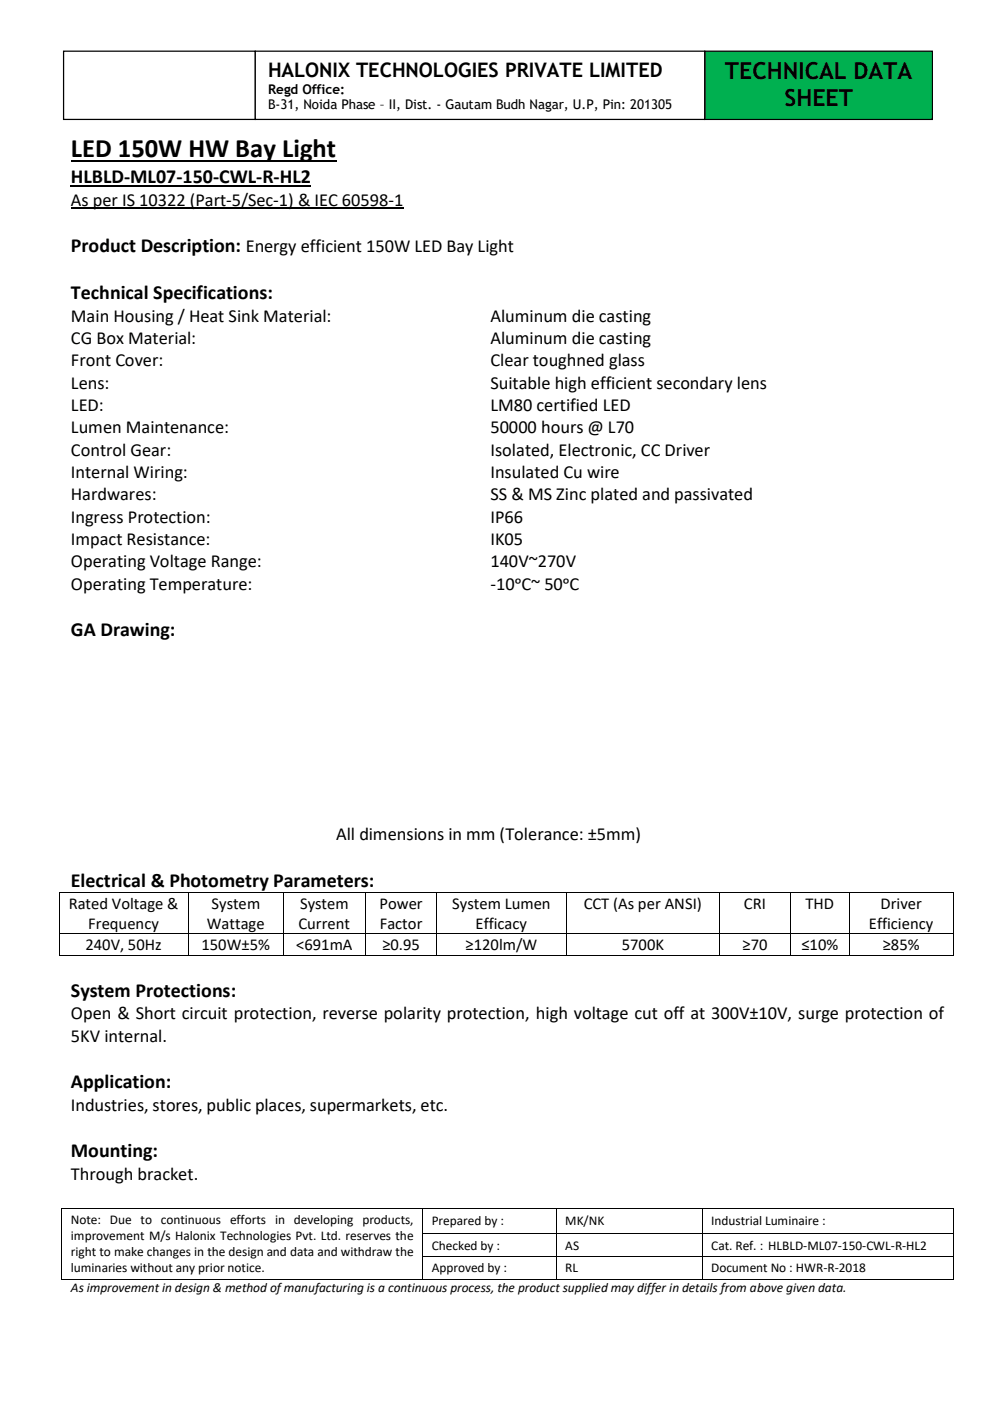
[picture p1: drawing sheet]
<svg xmlns="http://www.w3.org/2000/svg" width="210mm" height="297mm" viewBox="0 0 210 297" stroke-linecap="round" stroke-linejoin="round" font-family="sans-serif">
<defs><g id="words">
<text font-size="5.6" x="15" y="33.2">LED 150W HW Bay Light</text>
<g font-size="5">
<text x="153.7" y="16.7">TECHNICAL DATA</text>
<text x="166.3" y="22.4">SHEET</text>
</g>
<g font-size="4.2">
<text x="56.8" y="16.3">HALONIX TECHNOLOGIES PRIVATE LIMITED</text>
<text x="15" y="38.8">HLBLD-ML07-150-CWL-R-HL2</text>
<text x="15" y="53.5">Product Description: Energy efficient 150W LED Bay Light</text>
<text x="15" y="63.3">Technical Specifications:</text>
<text x="15" y="134.8">GA Drawing:</text>
<text x="15" y="187.9">Electrical &amp; Photometry Parameters:</text>
<text x="15" y="211.3">System Protections:</text>
<text x="15" y="230.7">Application:</text>
<text x="15" y="245.3">Mounting:</text>
</g>
<g font-size="3.9">
<text x="15" y="43.6">As per IS 10322 (Part-5/Sec-1) &amp; IEC 60598-1</text>
<text x="15" y="68.2">Main Housing / Heat Sink Material:</text>
<text x="104" y="68.2">Aluminum die casting</text>
<text x="15" y="72.9">CG Box Material:</text>
<text x="15" y="77.6">Front Cover:</text>
<text x="104" y="72.9">Aluminum die casting</text>
<text x="104" y="77.6">Clear toughned glass</text>
<text x="15" y="82.3">Lens:</text>
<text x="104" y="82.3">Suitable high efficient secondary lens</text>
<text x="15" y="87.1">LED:</text>
<text x="104" y="87.1">LM80 certified LED</text>
<text x="15" y="91.8">Lumen Maintenance:</text>
<text x="104" y="91.8">50000 hours @ L70</text>
<text x="15" y="96.6">Control Gear:</text>
<text x="15" y="101.3">Internal Wiring:</text>
<text x="104" y="96.6">Isolated, Electronic, CC Driver</text>
<text x="104" y="101.3">Insulated Cu wire</text>
<text x="15" y="106.1">Hardwares:</text>
<text x="104" y="106.1">SS &amp; MS Zinc plated and passivated</text>
<text x="15" y="110.8">Ingress Protection:</text>
<text x="104" y="110.8">IP66</text>
<text x="15" y="115.5">Impact Resistance:</text>
<text x="104" y="115.5">IK05</text>
<text x="15" y="120.2">Operating Voltage Range:</text>
<text x="15" y="125">Operating Temperature:</text>
<text x="104" y="120.2">140V~270V</text>
<text x="104" y="125">-10ᵒC~ 50ᵒC</text>
<text x="71.3" y="178.1">All dimensions in mm (Tolerance: ±5mm)</text>
<text x="15" y="216.1">Open &amp; Short circuit protection, reverse polarity protection, high voltage cut off at 300V±10V, surge protection of</text>
<text x="15" y="220.8">5KV internal.</text>
<text x="15" y="235.5">Industries, stores, public places, supermarkets, etc.</text>
<text x="15" y="250.1">Through bracket.</text>
</g>
<g font-size="3.5">
<text x="14.6" y="192.6">Rated Voltage &amp;</text>
<text x="18.7" y="196.9">Frequency</text>
<text x="43.8" y="196.9">Wattage</text>
<text x="44.8" y="192.6">System</text>
<text x="63.3" y="196.9">Current</text>
<text x="63.6" y="192.6">System</text>
<text x="80.5" y="192.6">Power</text>
<text x="80.5" y="196.9">Factor</text>
<text x="95.9" y="192.6">System Lumen</text>
<text x="100.8" y="196.9">Efficacy</text>
<text x="123.7" y="192.6">CCT (As per ANSI)</text>
<text x="157.7" y="192.6">CRI</text>
<text x="170.8" y="192.6">THD</text>
<text x="184.2" y="196.9">Efficiency</text>
<text x="186.6" y="192.6">Driver</text>
<text x="18.1" y="201.4">240V, 50Hz</text>
<text x="42.7" y="201.4">150W±5%</text>
<text x="62.8" y="201.4">&lt;691mA</text>
<text x="81" y="201.4">≥0.95</text>
<text x="98.7" y="201.4">≥120lm/W</text>
<text x="131.8" y="201.4">5700K</text>
<text x="157.4" y="201.4">≥70</text>
<text x="169.9" y="201.4">≤10%</text>
<text x="187.1" y="201.4">≥85%</text>
</g>
<g font-size="2.8">
<text x="56.8" y="19.9">Regd Office:</text>
<text x="56.8" y="23.2">B-31, Noida Phase – II, Dist. - Gautam Budh Nagar, U.P, Pin: 201305</text>
<text x="15" y="259.3">Note: Due to continuous efforts in developing products,</text>
<text x="15" y="262.8">improvement M/s Halonix Technologies Pvt. Ltd. reserves the</text>
<text x="91.5" y="259.7">Prepared by :</text>
<text x="119.8" y="259.7">MK/NK</text>
<text x="150.7" y="259.7">Industrial Luminaire :</text>
<text x="15" y="266.2">right to make changes in the design and data and withdraw the</text>
<text x="15" y="269.7">luminaries without any prior notice.</text>
<text x="91.5" y="264.8">Checked by :</text>
<text x="91.5" y="269.7">Approved by :</text>
<text x="119.8" y="264.8">AS</text>
<text x="119.8" y="269.7">RL</text>
<text x="150.7" y="264.8">Cat. Ref. : HLBLD-ML07-150-CWL-R-HL2</text>
<text x="150.7" y="269.7">Document No : HWR-R-2018</text>
<text x="15" y="273.9">As improvement in design &amp; method of manufacturing is a continuous process, the product supplied may differ in details from above given data.</text>
</g>
</g></defs>
<path d="M15 34.1h56.3" fill="none" stroke="#000" stroke-width=".38"/>
<path d="M15 39.4h50.9" fill="none" stroke="#000" stroke-width=".3"/>
<path d="M15 44.2h70.5" fill="none" stroke="#000" stroke-width=".25"/>
<g fill="#000">
<path d="M12.4 189.1h.2v.2h-.2z" fill-rule="evenodd"/>
<path d="M12.4 189.1h.2v.2h-.2z" fill-rule="evenodd"/>
<path d="M12.4 197.8h.2v.2h-.2z" fill-rule="evenodd"/>
<path d="M40 189.1h.1v.2h-.1z" fill-rule="evenodd"/>
<path d="M40 197.8h.1v.2h-.1z" fill-rule="evenodd"/>
<path d="M60 189.1h.1v.2h-.1z" fill-rule="evenodd"/>
<path d="M60 197.8h.1v.2h-.1z" fill-rule="evenodd"/>
<path d="M77.5 189.1h.2v.2h-.2z" fill-rule="evenodd"/>
<path d="M77.5 197.8h.2v.2h-.2z" fill-rule="evenodd"/>
<path d="M92.5 189.1h.1v.2h-.1z" fill-rule="evenodd"/>
<path d="M92.5 197.8h.1v.2h-.1z" fill-rule="evenodd"/>
<path d="M120 189.1h.2v.2h-.2z" fill-rule="evenodd"/>
<path d="M120 197.8h.2v.2h-.2z" fill-rule="evenodd"/>
<path d="M152.5 189.1h.2v.2h-.2z" fill-rule="evenodd"/>
<path d="M152.5 197.8h.2v.2h-.2z" fill-rule="evenodd"/>
<path d="M167.5 189.1h.2v.2h-.2z" fill-rule="evenodd"/>
<path d="M167.5 197.8h.2v.2h-.2z" fill-rule="evenodd"/>
<path d="M180 189.1h.2v.2h-.2z" fill-rule="evenodd"/>
<path d="M180 197.8h.2v.2h-.2z" fill-rule="evenodd"/>
<path d="M201.9 189.1h.2v.2h-.2z" fill-rule="evenodd"/>
<path d="M201.9 189.1h.2v.2h-.2z" fill-rule="evenodd"/>
<path d="M201.9 197.8h.2v.2h-.2z" fill-rule="evenodd"/>
<path d="M12.4 202.3h.2v.2h-.2z" fill-rule="evenodd"/>
<path d="M12.4 202.3h.2v.2h-.2z" fill-rule="evenodd"/>
<path d="M40 202.3h.1v.2h-.1z" fill-rule="evenodd"/>
<path d="M60 202.3h.1v.2h-.1z" fill-rule="evenodd"/>
<path d="M77.5 202.3h.2v.2h-.2z" fill-rule="evenodd"/>
<path d="M92.5 202.3h.1v.2h-.1z" fill-rule="evenodd"/>
<path d="M120 202.3h.2v.2h-.2z" fill-rule="evenodd"/>
<path d="M152.5 202.3h.2v.2h-.2z" fill-rule="evenodd"/>
<path d="M167.5 202.3h.2v.2h-.2z" fill-rule="evenodd"/>
<path d="M180 202.3h.2v.2h-.2z" fill-rule="evenodd"/>
<path d="M201.9 202.3h.2v.2h-.2z" fill-rule="evenodd"/>
<path d="M201.9 202.3h.2v.2h-.2z" fill-rule="evenodd"/>
<path d="M13 255.9h.2v.2h-.2z" fill-rule="evenodd"/>
<path d="M13 255.9h.2v.2h-.2z" fill-rule="evenodd"/>
<path d="M89.6 255.9h.1v.2h-.1z" fill-rule="evenodd"/>
<path d="M117.9 255.9h.2v.2h-.2z" fill-rule="evenodd"/>
<path d="M148.8 255.9h.1v.2h-.1z" fill-rule="evenodd"/>
<path d="M201.9 255.9h.2v.2h-.2z" fill-rule="evenodd"/>
<path d="M201.9 255.9h.2v.2h-.2z" fill-rule="evenodd"/>
<path d="M13 261.3h.2v.2h-.2z" fill-rule="evenodd"/>
<path d="M13 266.3h.2v.1h-.2z" fill-rule="evenodd"/>
<path d="M13 271h.2v.2h-.2z" fill-rule="evenodd"/>
<path d="M13 271h.2v.2h-.2z" fill-rule="evenodd"/>
<path d="M89.6 261.3h.1v.2h-.1z" fill-rule="evenodd"/>
<path d="M89.6 266.3h.1v.1h-.1z" fill-rule="evenodd"/>
<path d="M89.6 271h.1v.2h-.1z" fill-rule="evenodd"/>
<path d="M117.9 261.3h.2v.2h-.2z" fill-rule="evenodd"/>
<path d="M117.9 266.3h.2v.1h-.2z" fill-rule="evenodd"/>
<path d="M117.9 271h.2v.2h-.2z" fill-rule="evenodd"/>
<path d="M148.8 261.3h.1v.2h-.1z" fill-rule="evenodd"/>
<path d="M148.8 266.3h.1v.1h-.1z" fill-rule="evenodd"/>
<path d="M148.8 271h.1v.2h-.1z" fill-rule="evenodd"/>
<path d="M201.9 261.3h.2v.2h-.2z" fill-rule="evenodd"/>
<path d="M201.9 266.3h.2v.1h-.2z" fill-rule="evenodd"/>
<path d="M201.9 271h.2v.2h-.2z" fill-rule="evenodd"/>
<path d="M201.9 271h.2v.2h-.2z" fill-rule="evenodd"/>
</g>
<g fill="none" stroke="#000" stroke-width=".21">
<path d="M12.5 189.3v8.5M12.5 198v4.3M12.6 189.2h27.4M12.6 197.9h27.4M40.1 189.3v8.5M40.1 198v4.3M40.1 189.2h19.9M40.1 197.9h19.9M60 189.3v8.5M60 198v4.3M60.1 189.2h17.4M60.1 197.9h17.4"/>
<path d="M77.6 189.3v8.5M77.6 198v4.3M77.7 189.2h14.8M77.7 197.9h14.8M92.6 189.3v8.5M92.6 198v4.3M92.6 189.2h27.4M92.6 197.9h27.4M120.1 189.3v8.5M120.1 198v4.3M120.2 189.2h32.3M120.2 197.9h32.3"/>
<path d="M152.6 189.3v8.5M152.6 198v4.3M152.7 189.2h14.8M152.7 197.9h14.8M167.6 189.3v8.5M167.6 198v4.3M167.7 189.2h12.3M167.7 197.9h12.3M180.1 189.3v8.5M180.1 198v4.3M180.2 189.2h21.7M180.2 197.9h21.7"/>
<path d="M202 189.3v8.5M202 198v4.3M12.6 202.4h27.4M40.1 202.4h19.9M60.1 202.4h17.4M77.7 202.4h14.8M92.6 202.4h27.4M120.2 202.4h32.3M152.7 202.4h14.8M167.7 202.4h12.3M180.2 202.4h21.7M13.1 256.1v5.2"/>
<path d="M13.2 256h76.4M89.6 256.1v5.2M89.7 256h28.2M118 256.1v5.2M118.1 256h30.7M148.8 256.1v5.2M148.9 256h53M202 256.1v5.2M13.1 261.5v4.8M13.1 266.4v4.6M13.2 271.1h76.4M89.6 261.5v4.8"/>
<path d="M89.6 266.4v4.6M89.7 261.4h28.2M89.7 266.4h28.2M89.7 271.1h28.2M118 261.5v4.8M118 266.4v4.6M118.1 261.4h30.7M118.1 266.4h30.7M118.1 271.1h30.7M148.8 261.5v4.8M148.8 266.4v4.6M148.9 261.4h53"/>
<path d="M148.9 266.4h53M148.9 271.1h53M202 261.5v4.8M202 266.4v4.6"/>
</g>
<path d="M149.4 10.8h48.2v14.5h-48.2z" fill-rule="evenodd" fill="#00b050"/>
<path d="M149.4 10.8h48.2v14.5h-48.2z" fill="none" stroke="#000" stroke-width=".26"/>
<path d="M13.5 10.8h40.6v14.5h-40.6z" fill-rule="evenodd" fill="#fff"/>
<path d="M13.5 10.8h40.6v14.5h-40.6z" fill="none" stroke="#000" stroke-width=".26"/>
<path d="M54.1 10.8h95.3v14.5h-95.3z" fill-rule="evenodd" fill="#fff"/>
<path d="M54.1 10.8h95.3v14.5h-95.3z" fill="none" stroke="#000" stroke-width=".26"/>
<use href="#words"/>
</svg>
